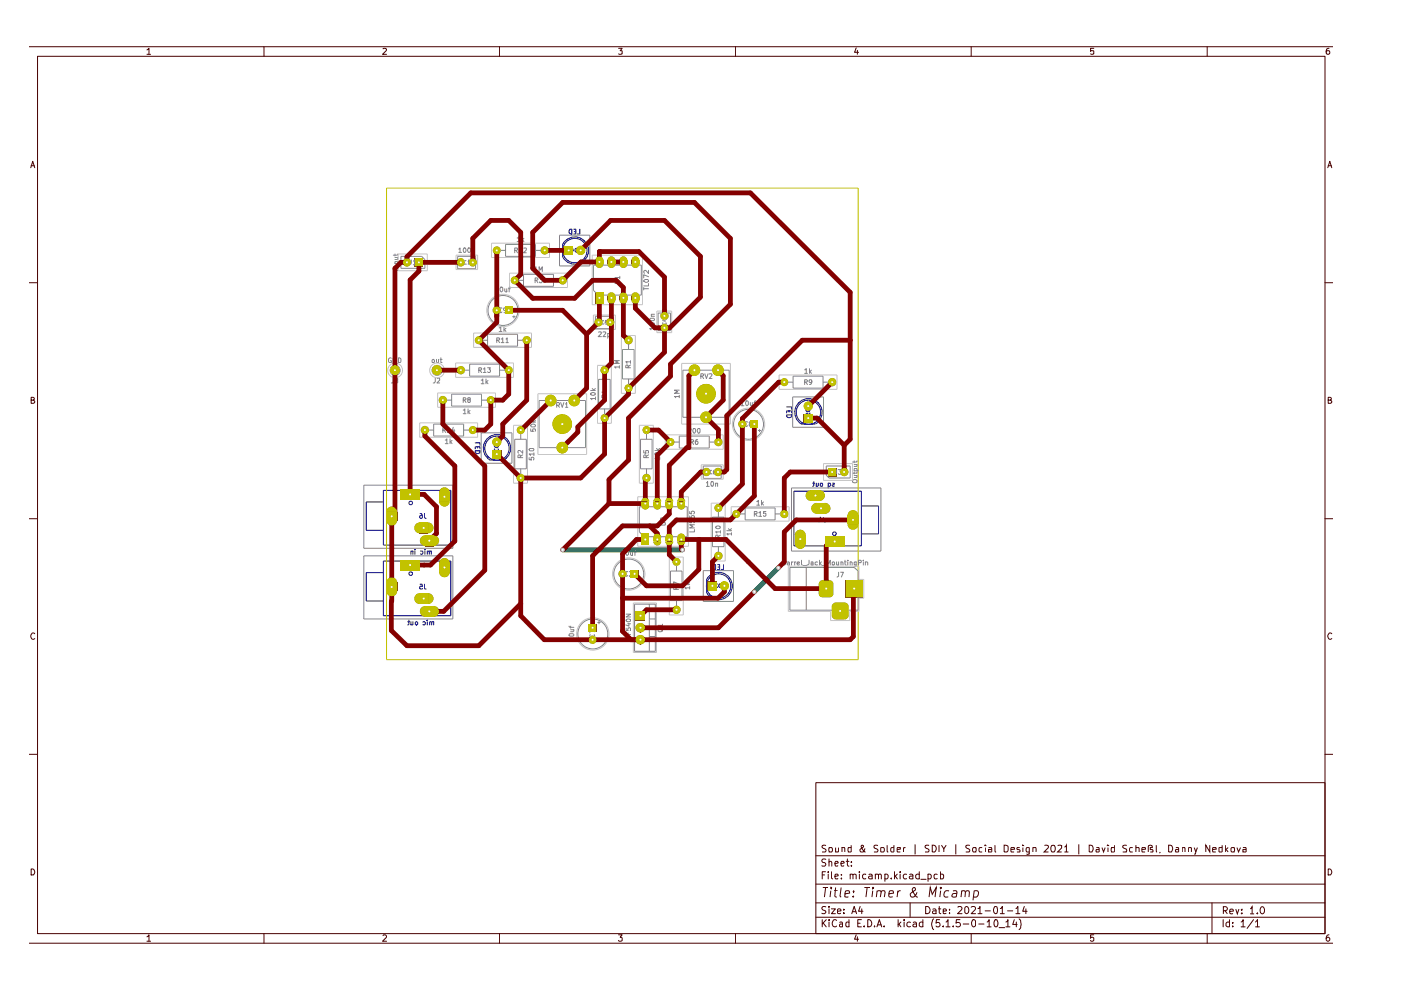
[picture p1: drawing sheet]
<svg xmlns="http://www.w3.org/2000/svg" width="297mm" height="210mm" viewBox="0 0 297 210" stroke-linecap="round" stroke-linejoin="round" font-family="sans-serif">
<g fill="none" stroke="#480000" stroke-width=".21">
<path d="M6.3 9.9h276.3M8 11.9h272.9v186.1h-272.9zM31.2 10.6l.4-.4v1.3M31.2 11.5h.7M56 9.9v2M81.2 10.3l.5-.1 .3 .4-.9 .9h.9M105.9 9.9v2M131.1 10.2h.8l-.4 .6h.4v.6h-.8M156 9.9v2M181.5 10.2l-.3 .9h.8M181.8 10.7v.8M205.9 9.9v2"/>
<path d="M231.9 10.2h-.7v.6h.7v.6h-.7M255.9 9.9v2M281.8 10.2l-.5 .1v.2v.9a.42 .42 0 0 0 .6-.1 .42 .42 0 0 0-.1-.5h-.5l-.1 .2M6.5 35.6l.4-1.4 .5 1.4M6.6 35.1h.7M281.5 35.6l.4-1.4 .5 1.4M281.6 35.1h.7M6.3 59.9h1.7M280.9 59.9h1.7M6.6 84.8h.6v-.5l-.6-.1v1.3h.5l.3-.4-.4-.3M281.6 84.8h.6v-.5l-.6-.1v1.3h.5l.3-.4-.4-.3M6.3 110h1.7"/>
<path d="M280.9 110h1.7M7.4 134.4a.57 .57 0 0 0-.8 0 .57 .57 0 0 0 0 .8l.3 .4 .5-.2M282.4 134.4a.57 .57 0 0 0-.8 0 .57 .57 0 0 0 0 .8l.3 .4 .5-.2M6.3 159.9h1.7M280.9 159.9h1.7M173 165.9h107.9v32.1h-107.9zM175.1 179.3h-.7l-.1 .3 .6 .4 .2 .4-.1 .2h-.7M175.8 179.7l.6 .1 .1 .6-.2 .2h-.5zM177.2 179.7v.9h.6M177.8 179.7v.9M178.5 179.8l.5-.1 .1 .9M178.5 179.7v.9"/>
<path d="M180.5 179.2v1.4h-.6v-.9h.6M183.3 179.9l-.3 .7h-.6l-.1-.5 .8-.6-.3-.3a.51 .51 0 0 0 0 .8l.5 .6h.2M186.1 179.3h-.7v.5l.6 .2 .1 .4-.1 .2h-.7M186.7 179.8h.7l.1 .6-.2 .2h-.6zM188.1 179.2v1.3l.2 .1M189.5 179.2v1.4h-.5l-.2-.2 .1-.6 .6-.1M191.6 179.7v.9M192 179.7h-.3l-.1 .3M194 179v2.1M197 179.3h-.8l-.1 .3 .6 .4 .3 .4-.2 .2h-.7M197.7 179.2a.78 .78 0 0 1 .8 .5 .78 .78 0 0 1-.3 .9h-.5zM199.1 179.2v1.4"/>
<path d="M199.6 179.2l.5 .8 .5-.8M200.1 180v.6M202.6 179v2.1M205.6 179.3h-.7l-.1 .3 .6 .4 .2 .4-.2 .2h-.6M206.3 179.8l.6-.1v.9h-.6zM208.2 179.7h-.5l-.1 .3 .1 .6h.5M208.9 179.2v.1M208.9 179.7v.9M209.6 179.7h.6l.1 .2v.7h-.7v-.5l.7-.1M210.9 179.2v1.3l.3 .1M212.9 179.2l.6 .1 .2 .2v.8l-.2 .3h-.6zM216.2 179.7h-.5l-.1 .2 .1 .2 .5 .1v.4h-.6"/>
<path d="M216.9 179.2v.1M216.9 179.7v.9M219 179.8l.6-.1 .1 .9M219 179.7v.9M221.4 179.3h.8l.1 .3-.9 1h.9M223 179.3l.3-.1a.88 .88 0 0 1 .2 1.4h-.4l-.2-.2-.1-.7zM224.2 179.3h.9v.5l-.9 .8h.9M225.7 179.6l.4-.4v1.4M228.7 179v2.1M230.9 179.2a.81 .81 0 0 1 .9 .5 .81 .81 0 0 1-.3 .9h-.6zM232.5 179.7h.5v.2v.7h-.5v-.5l.5-.1M233.6 179.7l.4 .9 .3-.9"/>
<path d="M234.9 179.2v.1M234.9 179.7v.9M236.3 179.2v1.4h-.6v-.9h.6M238.9 179.3h-.8l-.1 .3 .2 .2a.6 .6 0 0 1 .6 .8h-.8M240.2 179.7h-.6l-.1 .3 .1 .6h.6M240.8 179.8l.6-.1 .1 .9M240.8 179.2v1.4M245.2 179.2v1.3l.1 .1M247.8 179.2a.81 .81 0 0 1 .8 .5 .81 .81 0 0 1-.2 .9h-.6zM249.3 179.7h.5l.1 .2v.7h-.6v-.5l.6-.1M250.7 179.8l.5-.1v.9M250.7 179.7v.9"/>
<path d="M252 179.8l.5-.1 .1 .9M252 179.7v.9M253.2 179.7l.3 .9M253.9 179.7l-.5 1.4h-.2M256.5 179.2v1.4l-.8-1.4v1.4M259.1 179.2v1.4h-.6l-.1-.8 .7-.1M259.8 179.2v1.4M260.4 179.7l-.6 .5M261.1 179.8l.6-.1v.9h-.6zM262.3 179.7l.3 .9 .4-.9M263.5 179.7h.6l.1 .2v.7h-.7v-.5l.7-.1M6.3 200h276.3"/>
<path d="M6.6 184.2a.71 .71 0 0 1 .7 .5 .71 .71 0 0 1-.2 .8h-.5zM31.2 198.6l.4-.4v1.4M31.2 199.6h.7M56 198v2M81.2 198.4l.2-.2h.3l.3 .4-.9 1h.9M105.9 198v2M131.1 198.2h.8l-.4 .5 .4 .2v.5l-.2 .2h-.4l-.2-.2M156 198v2M173 194.5h107.9M173 191.4h107.9M173 187.5h107.9M173 181.4h107.9"/>
<path d="M174.3 195v1.5M174.3 185.5h.5M174.5 188.2h1.1M174.5 195.7l.7 .8M175 184.8h-.7v1.6M175 188.2l-.2 2M175.1 192.3l-.6-.1-.3 .3 .3 .5 .5 .1 .1 .4-.3 .2-.6-.1M175.1 182.2l-.6-.1-.3 .3 .3 .5h.3l.3 .3-.3 .4h-.6M175.2 195l-.9 .9M175.6 184.8v.2M175.6 185.3v1.1M175.8 195v.2"/>
<path d="M175.8 192.2v.2M175.8 182.8l.1-.2 .4 .1 .1 .9M175.8 182.1v1.5M175.8 192.7v1M175.8 195.5v1M176.1 188.8l-.1 1.4M176.2 188.2v.2M176.3 192.7h.8l-.8 1h.8M176.3 184.8v1.3l.2 .3M176.8 188.8h.8M177 185.8l.7-.1-.2-.4h-.3l-.2 .2v.6l.2 .3 .4-.1M177 183.1l.7-.1-.2-.4-.4 .1-.1 .7 .2 .2h.4"/>
<path d="M177.2 188.2l-.2 1.7 .4 .3M177.4 195.2l-.3-.2a.77 .77 0 0 0-.7 .7 .77 .77 0 0 0 .7 .8l.3-.2M177.5 193.2l.8-.1-.1-.3-.4-.1-.3 .3v.5l.3 .2 .4-.1M178.1 195.6h.5v.9M178.3 183.1l.7-.1-.2-.4-.4 .1-.1 .7 .2 .2h.4M178.4 188.2l-.3 1.7 .3 .3M178.4 186.2v.2M178.4 185.4v.1M178.6 195.9h-.5l-.1 .3 .1 .3 .5-.1M178.9 193.5v.2M178.9 192.8v.2M179.1 189.5l1-.1-.1-.5-.5-.1-.2 .1-.1 .3-.1 .9h.8"/>
<path d="M179.4 182.6h.6M179.7 182.1v1.3l.3 .2M180 195.6l-.4-.1-.3 .3 .1 .6h.6M180 195v1.5M180.3 185.5l.1-.2 .4 .2v.9M180.3 185.3v1.1M180.5 183.5v.1M180.5 182.7v.2M180.6 193.7l.5-1.5 .5 1.5M180.8 193.3h.6M180.8 185.5l.3-.2 .4 .2v.9M180.9 190v.2"/>
<path d="M181 188.9v.3M181.5 198.2l-.3 .9h.8M181.8 198.6v1M181.9 195.7h.5M182.2 184.8v.2M182.2 185.3v1.1M182.4 192.2l-.4 1h1M182.6 195h-.7v1.5h.7M182.7 192.7v1M183.2 196.3v.2M183.3 188.2h1.1M183.6 185.4l-.5-.1-.2 .3 .1 .6 .1 .2 .5-.1"/>
<path d="M183.9 188.2l-.3 2M184 195a.77 .77 0 0 1 .8 .7 .77 .77 0 0 1-.8 .8zM184.2 185.4l.5-.1 .2 .2v.9M184.9 185.7l-.8 .2 .3 .5 .5-.1M185 188.8l-.1 1.4M185.1 188.2l-.1 .2 .2-.1-.1-.1-.1 .2M185.4 196.3v.2M185.6 185.5l.2-.2 .5 .2v.9M185.6 185.3v1.1M185.9 196.5l.5-1.5 .5 1.5M186 189l.2-.2 .5 .1-.1 1.3M186 188.8l-.2 1.4"/>
<path d="M186.1 196.1h.7M186.3 185.5l.1-.2 .5 .2v.9M186.8 189.2a.43 .43 0 0 1 .4-.4 .43 .43 0 0 1 .5 .4l-.2 1M187.5 196.3v.2M187.6 185.4l.4-.1 .3 .3-.1 .6-.2 .2-.4-.1M187.6 185.3v1.6M188.4 189.5l1-.1v-.5h-.8l-.2 1 .3 .3 .6-.1M189 186.2v.2M189.7 184.8v1.6M189.8 185.8l.4 .6M190.2 180.1l.7-.1v-.3h-.6l-.1 .2 .1 .7h.6M190.2 185.3l-.5 .6"/>
<path d="M190.4 188.8l-.2 1.4M190.4 195v1.5M190.6 195.9l.4 .6M190.8 184.8v.2M190.8 185.3v1.1M191 188.8l-.5 .1-.2 .4M191 195.5l-.6 .6M191.7 195v.2M191.7 195.5v1M192.2 185.4l-.4-.1-.3 .3 .1 .6 .2 .2 .4-.1M192.9 185.4l.4-.1 .2 .2v.9M193 191.4v3.1"/>
<path d="M193 195.6h-.6l-.1 .7a.52 .52 0 0 0 .7 .1M193.5 185.7l-.7 .2 .2 .5 .5-.1M193.6 195.6h.6l.1 .9M194.3 195.9h-.5l-.3 .3 .3 .3 .5-.1M194.4 189.2v.2a.99 .99 0 0 1-1.1 .8 .52 .52 0 0 1-.3-.7l1.1-.9-.1-.3h-.4a.72 .72 0 0 0 .1 1l.6 .8 .3 .1M194.9 185.4a.52 .52 0 0 0-.8 .2l.2 .7h.6M194.9 184.8v1.6M195.2 186.4h1.1M195.7 195.6h-.6l-.2 .7a.52 .52 0 0 0 .8 .1M195.7 195v1.5M196.3 192.2a.78 .78 0 0 1 .9 .8 .78 .78 0 0 1-.9 .7zM196.8 185.4l.4-.1 .2 .3v.6l-.2 .2-.4-.1"/>
<path d="M196.8 185.3v1.6M197 190.2l.2-2 .5 1.4 .8-1.4-.3 2M197.8 192.8h.6l.1 .9M198 194.8a1.74 1.74 0 0 0 0 2.3M198.5 193.1h-.5l-.3 .3 .3 .3 .5-.1M198.7 185.4l-.4-.1-.3 .3 .1 .7h.6M199 192.7h.5M199.1 192.2v1.3l.4 .2M199.2 195h-.7v.7l.1-.1h.5l.2 .3v.4l-.2 .2h-.5l-.1-.2M199.4 185.4l.4-.1 .3 .3-.1 .7h-.6M199.4 184.8v1.6M199.4 188.8l-.1 1.4"/>
<path d="M199.5 188.2l-.2 .1 .1 .1 .2-.1-.1-.1-.1 .2M200 193.2l.7-.1-.1-.3h-.6v.8h.6M200 196.3v.2M200.6 195.5l.4-.5v1.5M200.6 196.5h.8M201.2 188.9h-.8a.88 .88 0 0 0-.1 1.2h.7M201.3 193.5v.2M201.3 192.8v.2M202.1 188.9h.7l-.1 1.3M202.1 196.3v.2M202.9 189.4h-.7a.47 .47 0 0 0-.3 .7h.8M203.1 192.4l.2-.2h.3l.4 .4-1 1.1h1"/>
<path d="M203.5 195h-.7l-.1 .7 .2-.1 .6 .1 .1 .6a.59 .59 0 0 1-.9 0M203.8 189l.4-.2 .4 .1v1.3M203.9 188.8l-.1 1.4M204.2 195.9h1.2M204.6 192.4l.3-.2a.82 .82 0 0 1 .5 .8 .82 .82 0 0 1-.5 .7l-.3-.2zM204.7 189.2l.3-.4 .4 .1v1.3M205.9 192.4l.6-.2 .3 .3v.4l-.9 .8h.9M205.9 198v2M206.3 195l.4 .1 .1 .2v1l-.3 .2a.88 .88 0 0 1-.2-1.5zM206.5 188.9l.6-.1 .3 .2a.89 .89 0 0 1-.4 1.2l-.6-.1M206.5 188.8l-.2 2.1M207.3 192.6l.4-.2 .1-.2v1.5"/>
<path d="M207.3 193.7h.9M207.5 195.9h1.1M208.9 193.1h1.1M209.3 195.5l.4-.5v1.5M209.3 196.5h.8M210.9 195.1l.2-.1a.89 .89 0 0 1 .3 1.4l-.2 .1a.78 .78 0 0 1-.5-.6 .78 .78 0 0 1 .2-.7zM211 192.2a.89 .89 0 0 1 .3 1.4l-.1 .1a.88 .88 0 0 1-.2-1.5zM211.8 196.7h1.2M212.1 192.6h.2l.2-.4v1.5M212.1 193.7h.8M213.3 195.5l.4-.5v1.5M213.3 196.5h.8"/>
<path d="M213.6 193.1h1.1M214.3 180.1l.8-.1-.1-.3h-.6l-.1 .2 .1 .7h.6M215.1 195l-.4 1h.9M215.4 192.6l.4-.4v1.5M215.4 193.7h.8M215.5 195.5v1M216.1 194.8a1.74 1.74 0 0 1 0 2.3M217.2 192.2l-.4 1h1M217.5 192.7v1M218.2 180.6h-.6v-.6l.1-.3h.5v1.4h-.6M225.7 180.6h.8M231.9 198.2h-.7v.7l.2-.2 .5 .2-.1 .6-.4 .1-.2-.2"/>
<path d="M242.1 180.1l.8-.1-.1-.3h-.6l-.1 .2 .1 .7h.6M243.5 180.6v-1.1a.45 .45 0 0 1 .5-.3 .45 .45 0 0 1 .3 .5h-.4v.4h.4l.2 .4-.1 .1h-.5M246 180.6l-.2 .3M255.9 198v2M257 191.4v6.6M257.1 180.1l.8-.1-.1-.3h-.6l-.1 .2 .1 .7h.6M259.3 195v1.5M259.4 193.1h.5l.2-.2 .1-.3-.1-.3-.7-.1v1.6M259.7 193.1l.5 .7M260 180.1l.4 .5M260.7 195.6h-.6l-.2 .7a.52 .52 0 0 0 .8 .1M260.7 195v1.5"/>
<path d="M260.7 193.3l.8-.1-.1-.4-.4-.1-.3 .3 .1 .7h.6M261.4 196.3v.2M261.4 195.6v.1M262 192.7l.3 1.1 .4-1.1M263.1 195.5l.5-.5v1.5M263.1 196.5h.9M263.3 193.6v.2M263.3 192.8v.2M265 192.7h.2l.3-.5v1.6M265 193.8h.9M265.8 195l-1.4 1.8M266.2 195.5l.4-.5v1.5"/>
<path d="M266.2 196.5h.8M266.6 193.6v.2M267.3 192.4l.3-.2a.82 .82 0 0 1 .5 .8 .82 .82 0 0 1-.5 .8 .93 .93 0 0 1-.3-1.4zM281.6 184.2a.71 .71 0 0 1 .7 .5 .71 .71 0 0 1-.2 .8h-.5zM281.8 198.2l-.5 .2a.92 .92 0 0 0 .1 1.2h.3l.2-.3v-.3l-.2-.3h-.3l-.2 .3"/>
</g>
<g fill="none" stroke="#000084" stroke-width=".21">
<path d="M119.3 51.6v3M119.4 51.7a2.9 2.9 0 0 1 4.3-.8 2.9 2.9 0 0 1 0 4.4 2.9 2.9 0 0 1-4.3-.7M120.8 48.6h.4v1l-.6-.2v-.5zM121.2 52.9v.5M121.4 52.7l.2 .5h-.5M121.7 48.6h.4v1h-.4M121.8 49.1h.3M121.9 52.8l.4-.1v.7l-.4-.1zM122.9 48.6v1h-.5M100.8 93.9h1v.5M100.8 95.2v-.5h1v.5M100.8 95.6h1v.4a.58 .58 0 0 1-.7 .2 .58 .58 0 0 1-.3-.6z"/>
<path d="M101.3 94.7v.3M103.8 97.5h3M103.9 97.5a2.9 2.9 0 0 1-.7-4.3 2.9 2.9 0 0 1 4.4 0 2.9 2.9 0 0 1-.8 4.3M104.8 94.4h.9a.43 .43 0 0 1-.5 .5 .43 .43 0 0 1-.4-.5zM104.8 95.2v.5l.4-.3v.2l.3 .1 .2-.2-.1-.3M166.8 86.3h1v.5M166.8 87.5v-.4h1v.4M166.8 88h1v.4a.58 .58 0 0 1-.6 .1 .58 .58 0 0 1-.4-.5zM167.3 87.1v.3M169.8 89.9h3M169.9 89.9a2.9 2.9 0 0 1-.7-4.4 2.9 2.9 0 0 1 4.4 0 2.9 2.9 0 0 1-.7 4.4M170.9 86.8h.8a.43 .43 0 0 1-.4 .5 .43 .43 0 0 1-.4-.5z"/>
<path d="M171.1 87.5l-.2 .3h.8M171.7 87.5v.6M81.3 104h14.3v11.6h-14.3zM81.3 119h14.3v11.6h-14.3zM81.3 106.4h-3.7v6h3.7M87.5 116.9l-.4-.1v.7M87.5 116.8v.7M88 116.5v.1M88 116.8v.7M89.1 108.9l.3 .1 .2 .7-.3 .2-.3-.2 .1-.4h.4l.1 .2M89.2 116.8h.4l.1 .2-.2 .5-.3-.1M90 108.9v.8l.3 .2"/>
<path d="M90.1 116.5v.1M90.1 116.8v.7M91 117l-.1-.2h-.3v.7M91.4 116.9l-.4-.1v.7M91.4 116.8v.7M151.3 119.7h.4v1l-.6-.2v-.5zM152.1 119.7h.5v1h-.5M153.4 119.7v1h-.5M168.3 104.1h14.3v11.6h-14.3zM172.3 102.4h.4M172.6 102.1v.9l-.3 .1M173.1 102.4v.7"/>
<path d="M173.5 102.4v.6l-.2 .1-.2-.1M173.7 110.1v.6M173.9 109.6l.3 .7h-.6M173.9 102.5l.4-.1 .1 .5-.2 .2-.3-.1zM174.6 109.7v.7l.2 .3h.2M175.6 103h.4v-.6h-.4v1.1M176.5 102.4h.4v.3l-.5 .3 .2 .1 .3-.1M182.6 107.3h3.7v5.9h-3.7M81.3 121.4h-3.7v6h3.7M86.4 131.8h.4M86.7 131.5v.8l-.3 .2M87.1 131.8v.7"/>
<path d="M87.5 131.8v.6h-.4M88.1 131.9h.4l.1 .4-.3 .2-.2-.1zM89.1 123.9h.4l.1 .5-.5-.1v.6l.5-.1M89.7 131.9l.3-.1 .2 .2v.3l-.2 .2-.3-.1M90 123.9v.8l.1 .2h.2M90.6 131.5v.1M90.6 131.8v.7M91.5 132l-.1-.2-.3 .1v.6M91.9 131.9h-.4v.6M91.9 131.8v.7M149.8 122.8v2.9M149.9 122.8a2.9 2.9 0 0 1 4.3-.8 2.9 2.9 0 0 1 0 4.5 2.9 2.9 0 0 1-4.3-.8"/>
<path d="M152.1 123.9l-.4-.1-.1 .3 .5 .4h-.5M152.2 120.2h.4M152.4 124l.4-.2v.7l-.4-.1z"/>
<circle cx="121.9" cy="53.1" r="2.58"/>
<circle cx="105.4" cy="95" r="2.58"/>
<circle cx="171.4" cy="87.4" r="2.58"/>
<circle cx="87.1" cy="106.6" r=".38"/>
<circle cx="176.9" cy="113.2" r=".38"/>
<circle cx="87.1" cy="121.6" r=".38"/>
<circle cx="152.4" cy="124.2" r="2.58"/>
</g>
<path d="M118.6 49.9h6.5v6.5h-6.5zM102 91.8h6.5v6.4h-6.5zM168.1 84.2h6.5v6.4h-6.5zM77.1 117.9h18.9v13.3h-18.9zM77.1 102.9h18.9v13.3h-18.9zM167.8 103.5h19v13.3h-19zM149.1 121h6.4v6.5h-6.4z" fill="none" stroke="#848484" stroke-width=".21"/>
<g fill="#848400">
<path d="M104.5 53.1h1.7a.85 .85 0 0 1-.9 .8 .85 .85 0 0 1-.8-.8z"/>
<path d="M104.7 52.5a.85 .85 0 0 1 1-.2 .85 .85 0 0 1 .5 .8h-1.7z"/>
<path d="M108.3 59.4h1.7a.85 .85 0 0 1-.9 .9 .85 .85 0 0 1-.8-.9z"/>
<path d="M108.5 58.8a.85 .85 0 0 1 1-.2 .85 .85 0 0 1 .5 .8h-1.7z"/>
<path d="M87.9 54.8h1.8v1.8h-1.8z"/>
<path d="M86.3 54.7a.9 .9 0 0 1 .9 .9 .9 .9 0 0 1-.9 .9z"/>
<path d="M85.6 55l.7-.3v1.8a.9 .9 0 0 1-.9-.5 .9 .9 0 0 1 .2-1z"/>
<path d="M100.7 72.1h1.7a.85 .85 0 0 1-.9 .9 .85 .85 0 0 1-.8-.9z"/>
<path d="M100.9 71.5a.85 .85 0 0 1 .9-.2 .85 .85 0 0 1 .6 .8h-1.7z"/>
<path d="M107.3 77.9a.85 .85 0 0 1 .9-.2 .85 .85 0 0 1 .5 .8h-1.7z"/>
<path d="M107 78.5h1.7a.85 .85 0 0 1-.8 .8 .85 .85 0 0 1-.9-.8z"/>
<path d="M107 64.9h1.7v1.7h-1.7z"/>
<path d="M131.3 63.6h1.7a.85 .85 0 0 1-.8 .8 .85 .85 0 0 1-.9-.8z"/>
<path d="M131.6 62.2a.85 .85 0 0 1 .9-.2 .85 .85 0 0 1 .5 .8h-1.7z"/>
<path d="M131.3 62.8h1.7v.8h-1.7z"/>
<path d="M126.2 61.9h1.7v2.5h-1.7z"/>
<path d="M128.8 63.6h1.7a.85 .85 0 0 1-.9 .8 .85 .85 0 0 1-.8-.8z"/>
<path d="M129 62.2a.85 .85 0 0 1 1-.2 .85 .85 0 0 1 .5 .8h-1.7z"/>
<path d="M128.8 62.8h1.7v.8h-1.7z"/>
<path d="M133.9 63.6h1.7a.85 .85 0 0 1-.9 .8 .85 .85 0 0 1-.8-.8z"/>
<path d="M134.1 62.2a.85 .85 0 0 1 .9-.2 .85 .85 0 0 1 .6 .8h-1.7z"/>
<path d="M133.9 62.8h1.7v.8h-1.7z"/>
<path d="M128.8 56h1.7a.85 .85 0 0 1-.9 .8 .85 .85 0 0 1-.8-.8z"/>
<path d="M129 54.6a.85 .85 0 0 1 1-.2 .85 .85 0 0 1 .5 .8h-1.7z"/>
<path d="M128.8 55.2h1.7v.8h-1.7z"/>
<path d="M119.5 52.2h2v1.8h-2z"/>
<path d="M133.9 56h1.7a.85 .85 0 0 1-.9 .8 .85 .85 0 0 1-.8-.8z"/>
<path d="M134.1 54.6a.85 .85 0 0 1 .9-.2 .85 .85 0 0 1 .6 .8h-1.7z"/>
<path d="M133.9 55.2h1.7v.8h-1.7z"/>
<path d="M131.3 56h1.7a.85 .85 0 0 1-.8 .8 .85 .85 0 0 1-.9-.8z"/>
<path d="M131.6 54.6a.85 .85 0 0 1 .9-.2 .85 .85 0 0 1 .5 .8h-1.7z"/>
<path d="M131.3 55.2h1.7v.8h-1.7z"/>
<path d="M126.2 56h1.7a.85 .85 0 0 1-.8 .8 .85 .85 0 0 1-.9-.8z"/>
<path d="M126.5 54.6a.85 .85 0 0 1 .9-.2 .85 .85 0 0 1 .5 .8h-1.7z"/>
<path d="M126.2 55.2h1.7v.8h-1.7z"/>
<path d="M128.2 87.8a.85 .85 0 0 1 .8 .8 .85 .85 0 0 1-.8 .9z"/>
<path d="M127.6 88l.6-.2v1.7a.85 .85 0 0 1-.8-.5 .85 .85 0 0 1 .2-1z"/>
<path d="M133.3 81.4a.85 .85 0 0 1 .8 .9 .85 .85 0 0 1-.8 .8z"/>
<path d="M132.7 81.7l.6-.3v1.7a.85 .85 0 0 1-.8-.5 .85 .85 0 0 1 .2-.9z"/>
<path d="M165.4 81h1.7a.85 .85 0 0 1-.8 .9 .85 .85 0 0 1-.9-.9z"/>
<path d="M165.7 80.4a.85 .85 0 0 1 .9-.2 .85 .85 0 0 1 .5 .8h-1.7z"/>
<path d="M170.3 87.7h2v1.9h-2z"/>
<path d="M159.1 89.1h1.7v1.7h-1.7z"/>
<path d="M151.7 107.1l.6-.3v1.7a.85 .85 0 0 1-.8-.5 .85 .85 0 0 1 .2-.9z"/>
<path d="M152.3 106.8a.85 .85 0 0 1 .9 .9 .85 .85 0 0 1-.9 .8z"/>
<path d="M155.3 109h1.7a.85 .85 0 0 1-.9 .8 .85 .85 0 0 1-.8-.8z"/>
<path d="M155.5 108.4a.85 .85 0 0 1 1-.2 .85 .85 0 0 1 .5 .8h-1.7z"/>
<path d="M141.3 93.7h1.7a.85 .85 0 0 1-.8 .9 .85 .85 0 0 1-.9-.9z"/>
<path d="M141.6 93.1a.85 .85 0 0 1 .9-.2 .85 .85 0 0 1 .5 .8h-1.7z"/>
<path d="M136 107.2h1.7a.85 .85 0 0 1-.9 .8 .85 .85 0 0 1-.8-.8z"/>
<path d="M136.2 105.7a.85 .85 0 0 1 .9-.1 .85 .85 0 0 1 .6 .7h-1.7z"/>
<path d="M136 106.3h1.7v.9h-1.7z"/>
<path d="M143.6 107.2h1.7a.85 .85 0 0 1-.9 .8 .85 .85 0 0 1-.8-.8z"/>
<path d="M143.8 105.7a.85 .85 0 0 1 1-.1 .85 .85 0 0 1 .5 .7h-1.7z"/>
<path d="M143.6 106.3h1.7v.9h-1.7z"/>
<path d="M136.5 90.6l.6-.3v1.7a.85 .85 0 0 1-.8-.5 .85 .85 0 0 1 .2-.9z"/>
<path d="M137.1 90.3a.85 .85 0 0 1 .8 .9 .85 .85 0 0 1-.8 .8z"/>
<path d="M141.1 107.2h1.7a.85 .85 0 0 1-.9 .8 .85 .85 0 0 1-.8-.8z"/>
<path d="M141.3 105.7a.85 .85 0 0 1 .9-.1 .85 .85 0 0 1 .6 .7h-1.7z"/>
<path d="M141.1 106.3h1.6v.9h-1.6z"/>
<path d="M138.5 107.2h1.7a.85 .85 0 0 1-.8 .8 .85 .85 0 0 1-.9-.8z"/>
<path d="M138.8 105.7a.85 .85 0 0 1 .9-.1 .85 .85 0 0 1 .5 .7h-1.7z"/>
<path d="M138.5 106.3h1.7v.9h-1.7z"/>
<path d="M178.3 99.4l.7-.2v1.8a.9 .9 0 0 1-.8-.6 .9 .9 0 0 1 .1-1z"/>
<path d="M179 99.2a.9 .9 0 0 1 .9 .9 .9 .9 0 0 1-.9 .9z"/>
<path d="M172.8 104.4l.6-.4 .3-.1v1.2v-1.2a1.15 1.15 0 0 1 1.2 1.4 1.15 1.15 0 0 1-1.6 .8 1.15 1.15 0 0 1-.5-1.7z"/>
<path d="M171 104.4l.6-.4 .4-.1v2.3a1.15 1.15 0 0 1-1.1-.6 1.15 1.15 0 0 1 .1-1.2z"/>
<path d="M172 103.9h1.7v2.3h-1.7z"/>
<path d="M174.2 106.9l.7-.3v1.2v-1.2a1.15 1.15 0 0 1 1.1 1.5 1.15 1.15 0 0 1-1.8 .6 1.15 1.15 0 0 1 0-1.8z"/>
<path d="M172.2 107.1l.6-.4 .3-.1v2.3a1.15 1.15 0 0 1-1-.6 1.15 1.15 0 0 1 .1-1.2z"/>
<path d="M173.1 106.6h1.8v2.3h-1.8z"/>
<path d="M175.5 99.2h1.8v1.8h-1.8z"/>
<path d="M179.7 111.2h2.3a1.15 1.15 0 0 1-1.2 1.1 1.15 1.15 0 0 1-1.1-1.1z"/>
<path d="M179.9 108.6a1.15 1.15 0 0 1 1.3-.4 1.15 1.15 0 0 1 .8 1.1h-2.3z"/>
<path d="M179.7 109.3h2.3v1.9h-2.3z"/>
<path d="M168.5 115.2h2.3a1.15 1.15 0 0 1-1.1 1.2 1.15 1.15 0 0 1-1.2-1.2z"/>
<path d="M169 112.5a1.15 1.15 0 0 1 1.2-.1 1.15 1.15 0 0 1 .6 1.1h-2.3l.1-.4z"/>
<path d="M168.5 113.5h2.3v1.7h-2.3z"/>
<path d="M179.3 123h3.7v3.7h-3.7z"/>
<path d="M173.7 123.4l.5-.4h1.9l.3 .2 .3 .4v2.5l-.3 .4-.3 .2h-1.9l-.5-.5z"/>
<path d="M176.8 127.8h2.5l.5 .4 .1 2.5-.4 .5-2.5 .1-.6-.4v-2.5z"/>
<path d="M174.9 113.7h4.1v2.3h-4.1z"/>
<path d="M143.6 114.8h1.7a.85 .85 0 0 1-.9 .9 .85 .85 0 0 1-.8-.9z"/>
<path d="M143.8 113.4a.85 .85 0 0 1 1-.2 .85 .85 0 0 1 .5 .8h-1.7z"/>
<path d="M143.6 114h1.7v.8h-1.7z"/>
<path d="M141.1 114.8h1.7a.85 .85 0 0 1-.9 .9 .85 .85 0 0 1-.8-.9z"/>
<path d="M141.3 113.4a.85 .85 0 0 1 .9-.2 .85 .85 0 0 1 .6 .8h-1.7z"/>
<path d="M141.1 114h1.6v.8h-1.6z"/>
<path d="M138.5 114.8h1.7a.85 .85 0 0 1-.8 .9 .85 .85 0 0 1-.9-.9z"/>
<path d="M138.8 113.4a.85 .85 0 0 1 .9-.2 .85 .85 0 0 1 .5 .8h-1.7z"/>
<path d="M138.5 114h1.7v.8h-1.7z"/>
<path d="M136 113.1h1.7v2.6h-1.7z"/>
<path d="M133.7 120.8h1.7v1.7h-1.7z"/>
<path d="M135.8 134.6a1 1 0 0 1 1 1 1 1 0 0 1-1 1z"/>
<path d="M135 134.9l.7-.3v2a1 1 0 0 1-.9-.6 1 1 0 0 1 .2-1.1z"/>
<circle cx="97.7" cy="55.6" r=".89"/>
<circle cx="100.2" cy="55.6" r=".89"/>
<circle cx="92.6" cy="78.5" r="1.06"/>
<circle cx="97.7" cy="78.5" r=".89"/>
<circle cx="105.3" cy="65.8" r=".89"/>
<circle cx="83.7" cy="78.5" r="1.06"/>
<circle cx="111.7" cy="72.1" r=".89"/>
<circle cx="140.9" cy="69.5" r=".89"/>
<circle cx="140.9" cy="67" r=".89"/>
<circle cx="119.3" cy="59.4" r=".89"/>
<circle cx="115.5" cy="53.1" r=".89"/>
<circle cx="123.1" cy="53.1" r=".97"/>
<circle cx="128.2" cy="78.5" r=".89"/>
<circle cx="126.9" cy="68.3" r=".89"/>
<circle cx="129.4" cy="68.3" r=".89"/>
<circle cx="133.3" cy="72.1" r=".89"/>
<circle cx="157.4" cy="89.9" r=".89"/>
<circle cx="171.4" cy="86.1" r=".97"/>
<circle cx="176.4" cy="81" r=".89"/>
<circle cx="149.7" cy="88.5" r="1.23"/>
<circle cx="147.2" cy="78.5" r="1.23"/>
<circle cx="152.2" cy="78.5" r="1.23"/>
<circle cx="149.7" cy="83.5" r="2.07"/>
<circle cx="152.2" cy="100.1" r=".89"/>
<circle cx="152.3" cy="93.7" r=".89"/>
<circle cx="149.8" cy="100.1" r=".89"/>
<circle cx="137.1" cy="101.3" r=".89"/>
<circle cx="166.3" cy="109" r=".89"/>
<circle cx="132" cy="121.7" r=".89"/>
<circle cx="125.6" cy="135.6" r=".89"/>
</g>
<path d="M135.8 134.6v2.1" fill="none" stroke="#848400" stroke-width=".21"/>
<g fill="#848400">
<path d="M135.8 132.1a1 1 0 0 1 1 1 1 1 0 0 1-1 1z"/>
<path d="M135 132.4l.7-.3v2a1 1 0 0 1-.9-.6 1 1 0 0 1 .2-1.1z"/>
</g>
<path d="M135.8 132.1v2" fill="none" stroke="#848400" stroke-width=".21"/>
<g fill="#848400">
<path d="M134.7 129.5h2.1v2.1h-2.1z"/>
<path d="M124.8 132.2h1.7v1.7h-1.7z"/>
<path d="M150 123.3h2v1.8h-2z"/>
<path d="M142.8 118.5l.6-.2v1.7a.85 .85 0 0 1-.8-.5 .85 .85 0 0 1 .2-1z"/>
<path d="M143.4 118.3a.85 .85 0 0 1 .9 .8 .85 .85 0 0 1-.9 .9z"/>
<path d="M109.8 90.6l.6-.3v1.7a.85 .85 0 0 1-.8-.5 .85 .85 0 0 1 .2-.9z"/>
<path d="M110.4 90.3a.85 .85 0 0 1 .9 .9 .85 .85 0 0 1-.9 .8z"/>
<path d="M93.6 118.5a1.15 1.15 0 0 1 1.2-.1 1.15 1.15 0 0 1 .6 1.1h-2.3v-.4z"/>
<path d="M93.1 121.2h2.3a1.15 1.15 0 0 1-1.2 1.2 1.15 1.15 0 0 1-1.1-1.2z"/>
<path d="M93.1 119.5h2.3v1.7h-2.3z"/>
<path d="M82.1 122.8a1.15 1.15 0 0 1 1.3-.4 1.15 1.15 0 0 1 .8 1.1h-2.3z"/>
<path d="M81.9 125.3h2.3a1.15 1.15 0 0 1-1.1 1.2 1.15 1.15 0 0 1-1.2-1.2z"/>
<path d="M81.9 123.5h2.3v1.8h-2.3z"/>
<path d="M89.2 128.9l.6-.4h.4v2.3a1.15 1.15 0 0 1-1.1-.7 1.15 1.15 0 0 1 .1-1.2z"/>
<path d="M91.9 128.5a1.15 1.15 0 0 1 1.2 1.1 1.15 1.15 0 0 1-1.2 1.2z"/>
<path d="M90.2 128.5h1.7v2.3h-1.7z"/>
<path d="M88.1 126.2l.5-.4h.4v2.3a1.15 1.15 0 0 1-1-.7 1.15 1.15 0 0 1 .1-1.2z"/>
<path d="M90.8 125.8a1.15 1.15 0 0 1 1.1 1.1 1.15 1.15 0 0 1-1.1 1.2z"/>
<path d="M89 125.8h1.8v2.3h-1.8z"/>
<path d="M84.9 118.7h4.1v2.3h-4.1z"/>
<path d="M104.3 95.3h2v1.9h-2z"/>
<path d="M103.5 84.2a.85 .85 0 0 1 .9-.2 .85 .85 0 0 1 .5 .8h-1.7z"/>
<path d="M103.2 84.8h1.7a.85 .85 0 0 1-.8 .9 .85 .85 0 0 1-.9-.9z"/>
<path d="M99.6 90.6a.85 .85 0 0 1 1-.2 .85 .85 0 0 1 .5 .8h-1.7z"/>
<path d="M99.4 91.2h1.7a.85 .85 0 0 1-.9 .8 .85 .85 0 0 1-.8-.8z"/>
<path d="M82.1 107.9a1.15 1.15 0 0 1 1.3-.5 1.15 1.15 0 0 1 .8 1.1h-2.3z"/>
<path d="M81.9 110.3h2.3a1.15 1.15 0 0 1-1.1 1.2 1.15 1.15 0 0 1-1.2-1.2z"/>
<path d="M81.9 108.5h2.3v1.8h-2.3z"/>
<path d="M93.6 103.5a1.15 1.15 0 0 1 1.2 0 1.15 1.15 0 0 1 .6 1h-2.3v-.4z"/>
<path d="M93.1 106.3h2.3a1.15 1.15 0 0 1-1.2 1.1 1.15 1.15 0 0 1-1.1-1.1z"/>
<path d="M93.1 104.5h2.3v1.8h-2.3z"/>
<path d="M88.1 111.2l.5-.4h.4v2.3a1.15 1.15 0 0 1-1-.6 1.15 1.15 0 0 1 .1-1.3z"/>
<path d="M90.8 110.8a1.15 1.15 0 0 1 1.1 1.1 1.15 1.15 0 0 1-1.1 1.2z"/>
<path d="M89 110.8h1.8v2.3h-1.8z"/>
<path d="M89.2 114l.6-.5h.4v2.3a1.15 1.15 0 0 1-1.1-.6 1.15 1.15 0 0 1 .1-1.2z"/>
<path d="M91.9 113.5a1.15 1.15 0 0 1 1.2 1.1 1.15 1.15 0 0 1-1.2 1.2z"/>
<path d="M90.2 113.5h1.7v2.3h-1.7z"/>
<path d="M84.9 103.7h4.1v2.3h-4.1z"/>
<circle cx="143.4" cy="129.3" r=".89"/>
<circle cx="152.3" cy="117.9" r=".89"/>
<circle cx="153.6" cy="124.2" r=".97"/>
<circle cx="119.2" cy="89.9" r="2.07"/>
<circle cx="119.2" cy="94.9" r="1.23"/>
<circle cx="116.8" cy="84.9" r="1.23"/>
<circle cx="121.8" cy="84.9" r="1.23"/>
<circle cx="110.4" cy="101.3" r=".89"/>
<circle cx="105.3" cy="93.7" r=".97"/>
<circle cx="90.1" cy="91.2" r=".89"/>
<circle cx="93.9" cy="84.8" r=".89"/>
</g>
<path d="M119.3 116.6h25.4M165 120.4l-5.1 5.1" fill="none" stroke="#008400" stroke-width="1"/>
<path d="M82 39.9h99.9v100h-99.9z" fill="none" stroke="#c2c200" stroke-width=".21"/>
<g fill="none" stroke="#848484" stroke-width=".21">
<path d="M83.4 57.3h.9M83.7 56.8h.6M83.7 54.6h.6M83.7 53.8v.5M84.2 54.6v.4h-.5M84.3 56.4h-.6l.1 .4M84.3 55.9l-.1-.4h-.5v.4h1M84.3 53.8l-.1 .3h-.8M85 54.4h4.4l.7 .6v1.9h-5.1zM87.2 55.1v.7l-.4 .3M87.6 55.4l.3-.3v1M87.6 56.1h.5"/>
<path d="M97 54.4h3.8v2.6h-3.8zM97.3 52.8l.2-.2v.9M97.3 53.5h.6M98.3 52.7l.1-.1a.47 .47 0 0 1 .4 .4 .47 .47 0 0 1-.4 .5l-.2-.3zM98.8 55.3l-.1-.1-.3 .2 .1 .6 .3-.1M99.2 55.5l.2-.3v.8M99.2 56h.4M99.2 52.7l.4-.1 .1 .1v.6l-.1 .2-.4-.1zM100.2 53l.4-.1v.6M100.2 52.9v.6M105.3 53.1h1.9M107.2 51.8h6.3v2.6h-6.3z"/>
<path d="M109.1 53.1h.5l.1-.2-.1-.3h-.5v1M109.1 59.4h1.9M109.4 53.1l.3 .5M109.6 50.5l.4-.3v1M109.6 51.2h.6M110.1 52.8l.3-.2v1M110.1 53.6h.6M110.7 50.2v1M110.7 50.8l.4 .4M111 58.2h6.3v2.5h-6.3zM111.1 52.7l.4-.1 .1 .4-.6 .6h.6M111.1 50.5l-.4 .4"/>
<path d="M113.3 56.8l.3-.2v1M113.3 57.6h.6M113.5 59.4h.5v-.3l-.1-.2h-.4v1M113.5 53.1h2M113.7 59.4l.3 .5M114.3 57.6v-1l.3 .6 .4-.6v1M114.4 58.9h.6l-.4 .4 .4 .1-.1 .5h-.4l-.1-.1M117.3 59.4h2M125.8 56.2h10.2v6.4h-9.2l-1-1zM130.4 59.5h.8l.2 .3-.1 .3h-.9M131.4 58.8h-1l.2 .3M131.4 58.6v.5"/>
<path d="M136.7 59.3h.6l.2 .1a.53 .53 0 0 1-.5 .5 .53 .53 0 0 1-.5-.4zM137.5 58.7l-1-.4v.6M137.5 57.3v.7l-.7-.7-.3 .3 .2 .3M83 75.9h-.3l-.3 .2v.5l.1 .3h.5v-.4h-.2M84 75.9v1l-.6-1v1M84.5 75.9l.5 .2v.5l-.2 .3h-.3zM91.6 76.4l.2-.2 .2 .1v.6l-.4-.1zM92.5 76.2v.6h.5M93 76.2v.7M93.3 76.2h.4M93.5 75.9v1h.2M97.7 78.5h1.9"/>
<path d="M99.6 77.2h6.3v2.6h-6.3zM101.5 78.5h.4l.2-.2-.1-.3h-.5v1M101.5 72.1h1.9M101.8 78.5l.3 .5M102.4 78.2l.4-.2v1M102.4 79h.6M103.4 78h.6l-.3 .3 .3 .1v.4l-.2 .2-.4-.2M103.4 70.9h6.3v2.5h-6.3zM105.1 61.1l.2-.2v1M105.1 61.9h.6M105.3 72.1h.4l.2-.1-.1-.4h-.5v1M105.6 72.1l.3 .5"/>
<path d="M105.8 69.5l.4-.2v1M105.8 70.3h.6M105.9 78.5h2M106.1 61l.3-.1 .2 .1v.6l-.3 .3-.3-.4zM106.3 71.9l.3-.3v1M106.3 72.6h.5M106.4 65.4l-.4-.1-.2 .2v.5l.3 .3 .3-.2M106.8 69.3v1M106.9 69.8l.4 .5M107 61.2v.5l.2 .2 .2-.2M107.3 71.9l.2-.3v1M107.3 72.6h.5"/>
<path d="M107.3 69.6l-.5 .3M107.4 65.7l-.2 .2-.4-.1v-.5l.6 .1v.6l-.3 .3h-.3M107.4 61.2v.7M107.8 61.2h.4M108.2 60.9h-.3v1M108.6 67.1h.7M109 66.9v.6M109.7 72.1h2M126.2 67.1h3.8v2.6h-3.8zM126.9 70.4h.5l.1 .2-.7 .8h.7M127.8 70.4h.6v.1l-.6 .9h.6M128.1 68a.38 .38 0 0 0-.5 .2 .38 .38 0 0 0 .1 .5l.4-.1"/>
<path d="M128.2 78.5v1.9M128.7 67.9h-.3l-.1 .5 .4-.1v.4l-.4-.1M128.9 71.3h.4v-.6h-.4v1M131.3 77.8h-1l.3 .3M131.3 76.5h-1l.8 .3-.8 .2h1M131.3 77.6v.5M132 74.1h2.5v6.2h-2.5zM133.2 78v-.5l-.4-.1-.1 .2v.4h1M133.3 72.1v2M133.7 76.7h-1l.2 .3M133.7 77.4l-.5 .3M133.7 76.5v.5"/>
<path d="M136.5 61.2h1M136.5 61v.5M137.5 60.1v.5h-1M137.8 68.5a.58 .58 0 0 1 1 .2 .56 .56 0 0 1-.6 .3 .56 .56 0 0 1-.4-.3zM137.8 67.6l.8-.1 .2 .3-.2 .2h-.7l-.1-.2zM138.1 67.1h.7M138.8 69.7h-1l.2 .2M138.8 66.6h-.7l.1 .5M138.8 69.3v.6M139.5 66.4h2.7v3.7h-2.7zM140.6 68.4l-.1 .3 .2 .2h.4l.2-.3-.1-.2M140.8 67.8h.5"/>
<path d="M141 67.7v.4l-.6-.2M144.8 78.5h9.8v10h-9.8zM148.6 79.8l.5-.1 .1-.3-.2-.2h-.4v1.1M148.8 79.8l.4 .5M149.4 79.2l.4 1.1 .3-1.1M150.4 79.3l.5-.1 .1 .2-.6 .9h.6M168.1 79.8h6.4v2.5h-6.4zM170.6 78.4l.3-.3v1.1M170.6 79.2h.6M171.6 78.1v1.1M171.7 78.7l.3 .5M172 78.5l-.4 .3"/>
<path d="M83.4 80.2v.7l-.2 .3h-.2M84 80.6l-.2-.1v-.2h.5l-.1 .3-.4 .1 .1 .5 .4-.1v-.4l-.1-.1M90.1 91.2h1.8M91.9 89.9h6.4v2.6h-6.4zM92.3 80.2v.7l-.2 .3h-.2M92.7 80.3h.5v.3l-.6 .6h.6M93.9 91.2h.4l.2-.2-.1-.3h-.5v1M93.9 84.8h1.9M94.1 91.2l.4 .5M94.4 93.3l.3-.3v1.1M94.4 94.1h.6M94.8 90.9l.4-.2v1"/>
<path d="M94.8 91.7h.6M95.4 93v1.1M95.5 93.6l.3 .5M95.8 83.6h6.3v2.5h-6.3zM95.8 93.4l-.4 .3M96.1 90.6l-.3 .8h.6M96.3 91v.7M98.2 84.8h.5l.1-.3-.2-.2h-.4v1M98.2 87l.4-.3v1M98.2 87.7h.6M98.3 91.2h1.9M98.5 84.8l.3 .5"/>
<path d="M99.2 86.7v1M99.3 84.8l-.2-.2 .1-.3h.5v.3l-.6 .3 .2 .4h.3l.1-.2-.1-.3M99.3 87.3l.4 .4M99.7 87l-.5 .4M102 80.6l.4-.3v1.1M102 81.4h.6M102.1 84.8h2M103 80.3v1.1M103.1 80.9l.4 .5M103.5 80.7l-.5 .3M109.1 93.1h2.5v6.3h-2.5zM110.3 97v-.5l-.3-.1-.2 .2v.4h1"/>
<path d="M110.4 91.2v1.9M110.4 99.4v1.9M110.8 95.5v.6l-.6-.6h-.3v.6M110.8 96.4l-.5 .4M112.2 97v.5h.5l-.1-.5 .4-.1 .2 .2-.1 .4M112.2 95.2l.2-.1h.6l.2 .2-.2 .3h-.6zM112.5 90.9v.5h.5v-.5h.5v.5M112.5 90.2a.58 .58 0 0 1 1 .1l-.1 .2h-.7zM112.5 89.5h1M112.9 89.2l.3 .3M113.2 96.3h-1l.2 .3M113.2 96v.6"/>
<path d="M113.5 89.2l-.4 .2M114.3 84.9h9.8v10h-9.8zM118 85.9h.6v-.4l-.2-.2h-.4v1.1M118.3 85.9l.3 .5M118.9 85.3l.3 1.1 .3-1.1M119.9 85.7l.2-.4v1.1M119.9 86.4h.5M125.2 82.8h1M125.3 83.3a.58 .58 0 0 1 .9 .3 .58 .58 0 0 1-1-.1zM125.6 82.4l.4 .4M126.2 84.5h-1l.3 .3M126.2 84.2v.6"/>
<path d="M126.2 82.4l-.4 .3M126.9 80.4h2.5v6.3h-2.5zM127.9 82.9h.7M128.1 84.3v-.5l-.3-.1-.2 .2v.4h1M128.2 86.7v1.9M128.3 82.7v.7l-.7-.3M128.6 83.7l-.5 .4M133.3 80.3v2M135.8 93.1h2.5v6.3h-2.5zM136.5 95.5v.5l.5 .1-.1-.5 .5-.1v.6M137 97v-.5l-.3-.1-.2 .2v.4h1M137.1 91.2v1.9"/>
<path d="M137.1 99.4v1.9M137.5 96.4l-.5 .4M138.9 95.5h1M138.9 96a.58 .58 0 0 1 1 .3 .58 .58 0 0 1-1-.1zM139.2 95.1l.4 .4M139.9 97.2h-1l.2 .3M139.9 96.9v.6M139.9 95.1l-.5 .3M142.2 93.7h1.8M144 84.1h-1l.3 .2M144 82.7h-1l.7 .4-.7 .3h1M144 92.5h6.4v2.5h-6.4z"/>
<path d="M144 83.8v.5M146 90.9l.5-.1 .1 .3-.7 .8h.7M146.5 93.7l.5-.1 .1-.2-.2-.2h-.4v1M146.7 93.7l.4 .5M147.1 90.8a.52 .52 0 0 1 .4 .5 .52 .52 0 0 1-.3 .6l-.3-.5zM147.9 93.2h-.3l-.2 .4 .1 .5 .3 .1 .2-.5-.2-.1-.4 .1M148 90.8h.3l.1 .2v.6l-.2 .3a.66 .66 0 0 1-.2-1.1zM149.1 98.8h3.8v2.6h-3.8zM150.4 93.7h1.9M150.9 99.8l-.2-.1-.2 .2v.5h.4M151.6 99.7l-.3 .2v.6l.4-.1-.1-.4-.3 .1M157.1 85.3l.3-.3v1"/>
<path d="M157.1 86h.6M158.2 85.1l.3-.1 .2 .2v.6l-.3 .2-.3-.4zM158.5 89.5l-.4-.1-.2 .3v.5l.3 .2 .3-.1M159.1 89.8l-.3-.1 .1-.3h.4l.1 .3-.5 .1-.1 .2 .3 .4 .3-.1v-.4l-.1-.1M159.1 85.3v.6l.2 .1 .2-.1M159.5 85.3v.7M159.9 85.3h.4M160.3 85h-.3v1M160.7 91.3h.7M161 91v.6M166.3 81h1.8M170.6 81l.5-.1 .1-.2-.2-.2h-.4v1"/>
<path d="M170.9 81l.3 .5M172.1 80.9l-.1 .2-.5-.2 .1-.4h.4a.64 .64 0 0 1-.4 1M174.5 81h1.9M175.2 98.8h5.1v2.5h-4.5l-.6-.5zM177.4 99.6v.6l-.4 .4M177.7 99.6h.6l-.2 .3 .2 .1v.4l-.2 .2-.4-.2M181.1 97.7v.4M181.1 98.5h.6M181.6 98.5v.4h-.5M181.7 99.8l-.1-.5-.5 .1v.4h.9M181.7 97.7v.3h-.9M131.7 117l.3-.2v1"/>
<path d="M131.7 117.8h.6M132.8 116.8h.3l.2 .1v.6l-.3 .3-.3-.5zM133.7 117.1v.5l.2 .2 .2-.2M134.1 117.1v.7M134.5 117.1h.4M134.9 116.8h-.3v1M135.6 107.4h10.1v6.4h-9.1l-1-1zM140 110.7l1.1 .1-.1 .5h-1M141.1 109.8v.6l-.6-.6h-.4v.5M143.4 119.1v2M146.2 110.3v.5h.4v-.5l.4-.1 .2 .3v.2l-.1 .1M146.2 109.4v.4l.4 .1v-.4l.2-.2 .4 .1v.3l-.1 .2"/>
<path d="M146.2 108.5v.4l.4 .1v-.5l.2-.1 .4 .1v.3l-.1 .2M147.2 112.3v.5h-1M147.2 111.3h-1l.7 .3-.7 .3h1M149.8 102.4l.2-.3v1M149.8 103.1h.6M150.8 102.2l.1-.1a.52 .52 0 0 1 .4 .5 .52 .52 0 0 1-.3 .5l-.3-.4zM151 109.6h2.5v6.3h-2.5zM151.7 102.5l.4-.1v.7M151.7 102.4v.7M151.8 111.6a.58 .58 0 0 1 .9 .2 .58 .58 0 0 1-1 0zM152.2 114v-.5h-.4l-.1 .5h1M152.3 107.7v1.9"/>
<path d="M152.3 115.9v2M152.7 112.8h-1l.3 .2M152.7 113.5l-.5 .3M152.7 112.5v.5M154.1 112.5h1M154.4 112.1l.5 .4M155.1 113.2h-1l.2 .3M155.1 112.9v.6M155.1 112.1l-.4 .3M156.1 109h1.9M158 107.7h6.3v2.5h-6.3zM159.9 109h.5l.1-.2-.1-.3h-.5v1"/>
<path d="M160.2 109l.3 .5M160.4 106.3l.4-.2v1M160.4 107.1h.6M160.9 108.7l.3-.2v1M160.9 109.5h.6M161.5 106.1v1M161.5 106.7l.4 .4M161.9 106.4l-.4 .4M162.4 108.5h-.5v.4h.5v.4l-.2 .2h-.2l-.1-.2M164.3 109h2M165.9 119.3l.6-.1v-.3l-.2-.1h-.4v1l.6-.2v-.3h-.2M167 119.2l.2-.1 .2 .2v.5"/>
<path d="M167.4 119.4h-.4l-.1 .1 .1 .3 .4-.1M167.8 119.1v.7M168.1 119.1l-.3 .2M168.5 119.1v.7M168.7 119.1l-.2 .2M169 119.5l.5-.1-.2-.3-.3 .2v.3l.2 .2 .3-.1M169.9 118.8v.8l.2 .2M170.3 119.9h.7M171.5 118.8v.7l-.4 .3M172 119.2h.4v.6M172.4 119.4l-.4 .1v.3l.4-.1M173.3 119.2l-.2-.1-.3 .2 .1 .4h.4"/>
<path d="M173.7 118.8v1M173.8 119.4l.4 .4M174.2 119.1l-.5 .4M174.3 119.9h.8M175.3 119.8v-1l.4 .7 .3-.7v1M176.4 119.2l.4-.1 .2 .2v.3l-.2 .2-.4-.1zM177.4 119.1v.6h.4M177.8 119.1v.7M178.3 119.2l.3-.1 .1 .2v.5M178.3 119.1v.7M179.1 119.1h.3M179.2 118.8v.8l.2 .2"/>
<path d="M179.7 118.8v.1M179.7 119.1v.7M180.3 119.2l.2-.1 .2 .2v.5M180.3 119.1v.7M180.8 101.9v-.1a.64 .64 0 0 1 .9 .1v.3a.59 .59 0 0 1-.9-.1zM181.1 100.8h.6M181.1 100.1v.4M181.5 119.1v1h-.4M181.5 119.2h-.4v.5h.4M181.6 100.8v.5h-.5M181.7 100.1v.2h-.9M182 119.3h.5l.1-.3-.1-.2h-.5v1"/>
<path d="M183 118.8v.1M183 119.1v.7M183.5 119.2l.3-.1 .2 .2v.5M183.5 119.1v.7M120.6 134.5l.2-.1h.7l.2 .3-.2 .2h-.7zM120.6 132.8l.2 .2h.9M121 133.5h.7M121 132.8v.4M121.6 133.5l.1 .3-.2 .1h-.5M121.7 135.6h-1.1l.4 .3M121.7 135.3v.6M125.1 134.5v.3l.2 .3h.5l.3-.3-.1-.3"/>
<path d="M126.1 133.9l-1-.4v.7M126.7 132h.6M127 131.7v.6M132.8 134v.5h.9M132.8 133.2v.5h.4v-.5l.3-.1 .2 .2-.1 .4M132.8 131.4a.52 .52 0 0 1 .5-.2 .52 .52 0 0 1 .4 .5 .52 .52 0 0 1-.6 .1 .52 .52 0 0 1-.3-.4zM132.8 130.2h.9l-.9 .6h.9M132.8 136h.9M133.1 121.2h-.4l-.2 .2v.5l.3 .3 .3-.2M133.1 132.2h.6M133.2 134.2v.3M133.3 135.6l-.1-.6h-.4v.6h.9"/>
<path d="M133.3 132.2v.6l-.6-.3M133.4 121.2h.6v.4l-.6 .6h.6M133.7 135l-.4 .3M134.5 128.1h4.4v10h-4.4zM135.3 123h.7M135.6 122.8v.6M137.7 131.2h1.2M137.7 128.1v10M137.7 135h1.2M139.6 133.3h.8v.6a.64 .64 0 0 1-.9-.1zM140.5 132.6h-1l.3 .2M140.5 132.3v.5"/>
<path d="M140.5 133.2l-.2 .5M142.2 121.1h2.4v6.2h-2.4zM143.3 125v-.5l-.3-.1-.2 .1v.5h1M143.4 127.3v2M143.8 123.8l-1-.4v.6M143.8 124.4l-.5 .3M145.2 124h1M145.5 123.5l.5 .5M146.2 124.6h-1l.3 .3M146.2 124.4v.5M146.2 123.5l-.4 .3M167.5 120.3h13.6l.8 .8v8.3h-14.4z"/>
<path d="M170.9 120.3v9.1M177.8 121.3v.9l-.3 .1M178.2 121.3h.6l-.4 1"/>
<circle cx="83.8" cy="78.5" r="1.06"/>
<circle cx="83.8" cy="78.5" r=".55"/>
<circle cx="92.7" cy="78.5" r="1.06"/>
<circle cx="92.7" cy="78.5" r=".55"/>
<circle cx="106.6" cy="65.8" r="3.2"/>
<circle cx="158.7" cy="90" r="3.2"/>
<circle cx="125.7" cy="134.4" r="3.2"/>
<circle cx="133.3" cy="121.7" r="3.2"/>
</g>
<g fill="none" stroke="#c2c2c2" stroke-width=".21">
<path d="M84.4 53.8h6.2v3.6h-6.2zM96.7 54.1h4.6v3h-4.6zM104.2 51.6h12.3v3h-12.3zM108 57.9h12.3v3.1h-12.3zM125.6 54.1h10.6v10.5h-10.6zM96.6 77h12.3v3h-12.3zM100.4 70.6h12.3v3.1h-12.3zM125.8 66.8h4.7v3h-4.7zM126.7 77.5h2.9v12.2h-2.9zM131.7 71.1h3v12.3h-3zM139.3 66h3.1v4.5h-3.1zM144.5 77h10.4v12.9h-10.4z"/>
<path d="M165.2 79.5h12.3v3h-12.3zM89 89.7h12.3v3h-12.3zM92.8 83.3h12.3v3.1h-12.3zM108.9 90.2h2.9v12.2h-2.9zM114 83.5h10.4v12.9h-10.4zM135.6 90.2h2.9v12.2h-2.9zM141.1 92.2h12.2v3h-12.2zM148.7 98.6h4.6v3h-4.6zM174.6 98.3h6.2v3.6h-6.2zM135.2 105.3h10.8v10.5h-10.8zM141.9 118.1h3v12.3h-3zM150.8 106.7h3v12.3h-3z"/>
<path d="M155 107.4h12.3v3.1h-12.3zM134.3 127.8h4.9v10.5h-4.9zM167.1 120.1h15v2.8h1v3.9h-1v2.8h-1.9v2h-4.1v-2h-9z"/>
<circle cx="83.8" cy="78.5" r="1.57"/>
<circle cx="92.7" cy="78.5" r="1.57"/>
<circle cx="106.6" cy="65.8" r="3.4"/>
<circle cx="158.7" cy="90" r="3.4"/>
<circle cx="125.7" cy="134.4" r="3.4"/>
<circle cx="133.3" cy="121.7" r="3.4"/>
</g>
<g fill="none" stroke="#840000" stroke-width="1">
<path d="M87 59.4v45.4M99.8 40.9h59.3l21.2 21.1v31.1l-1.3 1.3M125.6 59.4h5l1.6 1.6M127.1 55.5h-3.9l-3.9 3.9M127.1 53.3h8.4M129.5 46.7h11.4l7.6 7.7M129.6 55.5h2.6M147.2 42.9l7.7 7.6v14l-12.7 12.7v2.6l-8.9 8.8v8.9l-4.2 4.2v5.1M83.7 78.5v30.3M107.9 78.5v5.1l-1.3 1.2h-2.5v5.1l-1.3 1.3h-2.6M111.7 72.1v12.7l-5.1 5.1v2.6l-1.3 1.2M124.4 70.9v11.4l-2.6 2.6"/>
<path d="M129.6 77l-1.4 1.5v6.3l-5.7 5.7v1.1l-3.3 3.3M140.9 65.9v1.1M147.2 78.5l-1.2 1.2v15.2M148.5 63l-6.5 6.5h-1.1v5.2l-7.6 7.6v1.3l-5.1 5v7.7l-5.1 5M152.2 78.5l1.1 1.2v5.1l-3.6 3.7 2.6 2.6M180.3 72.1h-10.2l-16 16v11.5M90.1 91.2v1.3l6.3 6.3v15.9M93.9 84.8v5.1l8.9 8.9M105.3 96.3l5.1 5M116.8 84.9l-6.4 6.3M137.1 91.2h2.5M166.3 81h-1.2l-7.7 7.7v1.2"/>
<path d="M171.4 88.6h1.8l5.8 5.8M176.4 81l-5 5.1M179 94.4v5.7M129.1 106.8l-9.8 9.8M136.8 114.4h-1.8l-3 3v16.5l1.8 1.7M137.1 101.3l-.3 .3v5.2h-7.7M137.8 111.5l1.6 1.6M141.9 109l-2.5 2.5h-7.4l-6.4 6.4M167.6 100.1h8.8M177 114.8h-1l-.8 .9v9.1h-10.9l-5.6-5.7M180.8 110.2h-12l-2.5 2.6v6.3l-1.3 1.3M134.5 121.7l2.6 2.5h7.6"/>
<path d="M143.4 129.3h-6.3l-1.3 1.3M153.6 125.5l-1.4 1.3h-20.2M159.9 125.5l-7.6 7.6h-16.5M180.9 124.8v10.2l-.6 .6h-54.7"/>
</g>
<circle cx="127.1" cy="53.3" r=".51" fill="#840000"/>
<g fill="none" stroke="#840000" stroke-width="1">
<path d="M97.7 55.6h-8.9v1.9l-1.8 1.9M99.8 40.9l-13.5 13.5v1.2h-1.3l-1.3 1.3v21.6M100.2 55.6v-5.1l3.9-3.8h3.8l2.5 2.6v8.9l-1.3 1.2 3.8 3.8h8.9l3.8-3.8M105.3 53.1v15.2l-3.8 3.8 6.4 6.4M115.5 53.1h5.1M127.1 53.3v2.2M129.5 46.7l-6.4 6.4M135.5 53.3l5.4 5.5v7.1M147.2 42.9h-27.9l-6.4 6.4v7.6l2.6 2.5h3.8M148.5 54.4v8.6M92.6 78.5h5.1M127.1 63.2v4.9l-2.7 2.8-5.1-5.1h-11.4"/>
<path d="M129.6 63.2v13.8M132.2 61v10.1l1.1 1M134.7 63.2v2.2l4.2 4.1h2M102.8 98.8v22.1l-8.7 8.7h-3.1M139.6 91.2l2.6 2.5-2.8 2.8v10.3M146 94.9h-.4l-3.7 3.7v10.4M152.3 91.1v2.6M154.1 99.6l-.5 .5h-1.4M157.4 89.9v12.7l-5.1 5.1M159.9 89.9v15.3l-5 5h-11.5l-1.5 1.6v5.8l1.5 1.5M83.7 108.8l-.6 .7-.1 24.2 3.3 3.2h15.2l8.9-8.9M87 104.8h2.9l2.6 2.6v5.7l-1.5 1.5"/>
<path d="M96.4 114.7l-5.1 5.1h-4.3M123.1 101.3h-12.7v29.3l5 5h10.2M125.6 117.9v15.2M139.4 113.1v1.3M144.7 116.6l-.3-.3v-1.9h9.5l4.8 4.7M148.2 114.4v6.3l-3.5 3.5M149.8 100.1h-1.2l-4.2 4.2v2.5M152.3 117.9l-1.3 1.2v5.1M167.6 100.1l-1.3 1.2v7.7M153.6 124.2v1.3"/>
</g>
<g fill="#c2c200">
<path d="M104.5 53.1h1.6a.8 .8 0 0 1-.8 .8 .8 .8 0 0 1-.8-.8z"/>
<path d="M104.8 52.5a.8 .8 0 0 1 .8-.2 .8 .8 0 0 1 .5 .8h-1.6z"/>
<path d="M108.3 59.4h1.6a.8 .8 0 0 1-.8 .8 .8 .8 0 0 1-.8-.8z"/>
<path d="M108.6 58.9a.8 .8 0 0 1 .8-.2 .8 .8 0 0 1 .5 .7h-1.6z"/>
<path d="M88 54.8h1.7v1.7h-1.7z"/>
<path d="M86.3 54.8a.85 .85 0 0 1 .8 .8 .85 .85 0 0 1-.8 .9z"/>
<path d="M85.7 55l.6-.2v1.7a.85 .85 0 0 1-.8-.5 .85 .85 0 0 1 .2-1z"/>
<path d="M100.7 72.1h1.6a.8 .8 0 0 1-.8 .8 .8 .8 0 0 1-.8-.8z"/>
<path d="M100.9 71.6a.8 .8 0 0 1 .9-.2 .8 .8 0 0 1 .5 .7h-1.6z"/>
<path d="M107.3 77.9a.8 .8 0 0 1 .9-.2 .8 .8 0 0 1 .5 .8h-1.6z"/>
<path d="M107.1 78.5h1.6a.8 .8 0 0 1-.8 .8 .8 .8 0 0 1-.8-.8z"/>
<path d="M107 65h1.6v1.6h-1.6z"/>
<path d="M131.4 63.6h1.6a.8 .8 0 0 1-.8 .8 .8 .8 0 0 1-.8-.8z"/>
<path d="M131.6 62.3a.8 .8 0 0 1 .9-.2 .8 .8 0 0 1 .5 .7h-1.6z"/>
<path d="M131.4 62.8h1.6v.8h-1.6z"/>
<path d="M126.3 62h1.6v2.3h-1.6z"/>
<path d="M128.8 63.6h1.6a.8 .8 0 0 1-.8 .8 .8 .8 0 0 1-.8-.8z"/>
<path d="M129.1 62.3a.8 .8 0 0 1 .8-.2 .8 .8 0 0 1 .5 .7h-1.6z"/>
<path d="M128.9 62.8h1.6v.8h-1.6z"/>
<path d="M133.9 63.6h1.6a.8 .8 0 0 1-.8 .8 .8 .8 0 0 1-.8-.8z"/>
<path d="M134.1 62.3a.8 .8 0 0 1 .9-.2 .8 .8 0 0 1 .5 .7h-1.6z"/>
<path d="M133.9 62.8h1.7v.8h-1.7z"/>
<path d="M128.8 56h1.6a.8 .8 0 0 1-.8 .8 .8 .8 0 0 1-.8-.8z"/>
<path d="M129.1 54.6a.8 .8 0 0 1 .8-.1 .8 .8 0 0 1 .5 .7h-1.6z"/>
<path d="M128.9 55.2h1.6v.8h-1.6z"/>
<path d="M119.6 52.2h1.8v1.8h-1.8z"/>
<path d="M133.9 56h1.6a.8 .8 0 0 1-.8 .8 .8 .8 0 0 1-.8-.8z"/>
<path d="M134.1 54.6a.8 .8 0 0 1 .9-.1 .8 .8 0 0 1 .5 .7h-1.6z"/>
<path d="M133.9 55.2h1.7v.8h-1.7z"/>
<path d="M131.4 56h1.6a.8 .8 0 0 1-.8 .8 .8 .8 0 0 1-.8-.8z"/>
<path d="M131.6 54.6a.8 .8 0 0 1 .9-.1 .8 .8 0 0 1 .5 .7h-1.6z"/>
<path d="M131.4 55.2h1.6v.8h-1.6z"/>
<path d="M126.3 56h1.6a.8 .8 0 0 1-.8 .8 .8 .8 0 0 1-.8-.8z"/>
<path d="M126.5 54.6a.8 .8 0 0 1 .9-.1 .8 .8 0 0 1 .5 .7h-1.6z"/>
<path d="M126.3 55.2h1.6v.8h-1.6z"/>
<path d="M128.2 87.8a.8 .8 0 0 1 .8 .8 .8 .8 0 0 1-.8 .8z"/>
<path d="M127.6 88.1l.6-.3v1.6a.8 .8 0 0 1-.8-.4 .8 .8 0 0 1 .2-.9z"/>
<path d="M133.3 81.5a.8 .8 0 0 1 .8 .8 .8 .8 0 0 1-.8 .8z"/>
<path d="M132.7 81.7l.6-.2v1.6a.8 .8 0 0 1-.8-.5 .8 .8 0 0 1 .2-.9z"/>
<path d="M165.5 81h1.6a.8 .8 0 0 1-.8 .8 .8 .8 0 0 1-.8-.8z"/>
<path d="M165.7 80.5a.8 .8 0 0 1 .9-.2 .8 .8 0 0 1 .5 .7h-1.6z"/>
<path d="M170.4 87.8h1.8v1.8h-1.8z"/>
<path d="M159.1 89.2h1.6v1.6h-1.6z"/>
<path d="M151.7 107.1l.6-.2v1.6a.8 .8 0 0 1-.7-.5 .8 .8 0 0 1 .1-.9z"/>
<path d="M152.3 106.9a.8 .8 0 0 1 .8 .8 .8 .8 0 0 1-.8 .8z"/>
<path d="M155.3 109h1.6a.8 .8 0 0 1-.8 .8 .8 .8 0 0 1-.8-.8z"/>
<path d="M155.6 108.4a.8 .8 0 0 1 .8-.2 .8 .8 0 0 1 .5 .8h-1.6z"/>
<path d="M141.4 93.7h1.6a.8 .8 0 0 1-.8 .8 .8 .8 0 0 1-.8-.8z"/>
<path d="M141.6 93.2a.8 .8 0 0 1 .9-.2 .8 .8 0 0 1 .5 .7h-1.6z"/>
<path d="M136 107.2h1.6a.8 .8 0 0 1-.8 .8 .8 .8 0 0 1-.8-.8z"/>
<path d="M136.3 105.8a.8 .8 0 0 1 .8-.2 .8 .8 0 0 1 .5 .7h-1.6z"/>
<path d="M136 106.3h1.6v.9h-1.6z"/>
<path d="M143.6 107.2h1.6a.8 .8 0 0 1-.8 .8 .8 .8 0 0 1-.8-.8z"/>
<path d="M143.9 105.8a.8 .8 0 0 1 .8-.2 .8 .8 0 0 1 .5 .7h-1.6z"/>
<path d="M143.6 106.3h1.6v.9h-1.6z"/>
<path d="M136.5 90.6l.6-.2v1.6a.8 .8 0 0 1-.8-.5 .8 .8 0 0 1 .2-.9z"/>
<path d="M137.1 90.4a.8 .8 0 0 1 .8 .8 .8 .8 0 0 1-.8 .8z"/>
<path d="M141.1 107.2h1.6a.8 .8 0 0 1-.8 .8 .8 .8 0 0 1-.8-.8z"/>
<path d="M141.3 105.8a.8 .8 0 0 1 .9-.2 .8 .8 0 0 1 .5 .7h-1.6z"/>
<path d="M141.1 106.3h1.6v.9h-1.6z"/>
<path d="M138.6 107.2h1.6a.8 .8 0 0 1-.8 .8 .8 .8 0 0 1-.8-.8z"/>
<path d="M138.8 105.8a.8 .8 0 0 1 .9-.2 .8 .8 0 0 1 .5 .7h-1.6z"/>
<path d="M138.5 106.3h1.6v.9h-1.6z"/>
<path d="M178.4 99.5l.6-.3v1.7a.85 .85 0 0 1-.8-.5 .85 .85 0 0 1 .2-.9z"/>
<path d="M179 99.2a.85 .85 0 0 1 .8 .9 .85 .85 0 0 1-.8 .8z"/>
<path d="M172.8 104.4l.6-.4h.3v1.1v-1.1a1.1 1.1 0 0 1 1.1 1.3 1.1 1.1 0 0 1-1.5 .8 1.1 1.1 0 0 1-.5-1.7z"/>
<path d="M171.1 104.4l.5-.4h.4v2.2a1.1 1.1 0 0 1-1-.6 1.1 1.1 0 0 1 .1-1.2z"/>
<path d="M172 104h1.7v2.2h-1.7z"/>
<path d="M174 107.1l.6-.4h.3v1.1v-1.1a1.1 1.1 0 0 1 1.1 1.3 1.1 1.1 0 0 1-1.5 .8 1.1 1.1 0 0 1-.5-1.7z"/>
<path d="M172.3 107.1l.5-.4h.3v2.2a1.1 1.1 0 0 1-.9-.6 1.1 1.1 0 0 1 .1-1.2z"/>
<path d="M173.1 106.7h1.8v2.2h-1.8z"/>
<path d="M175.6 99.2h1.7v1.7h-1.7z"/>
<path d="M179.7 111.2h2.2a1.1 1.1 0 0 1-1.1 1.1 1.1 1.1 0 0 1-1.1-1.1z"/>
<path d="M180.2 108.4a1.1 1.1 0 0 1 1.1-.1 1.1 1.1 0 0 1 .6 1h-2.2l.1-.3z"/>
<path d="M179.7 109.3h2.2v1.9h-2.2z"/>
<path d="M168.6 115.2h2.2a1.1 1.1 0 0 1-1.1 1.1 1.1 1.1 0 0 1-1.1-1.1z"/>
<path d="M168.8 112.8a1.1 1.1 0 0 1 1.2-.4 1.1 1.1 0 0 1 .8 1.1h-2.2z"/>
<path d="M168.6 113.5h2.2v1.7h-2.2z"/>
<path d="M179.4 123.1h3.5v3.5h-3.5z"/>
<path d="M173.8 123.3l.4-.2h1.9l.3 .2 .2 .2v2.7l-.2 .2-.3 .2h-1.9l-.4-.2-.1-.3v-2.5z"/>
<path d="M176.6 128l.6-.2h1.9l.6 .2 .2 .6v1.9l-.2 .6-.6 .2h-1.9l-.6-.2-.2-.6v-1.9z"/>
<path d="M174.9 113.7h4.1v2.2h-4.1z"/>
<path d="M143.6 114.8h1.6a.8 .8 0 0 1-.8 .8 .8 .8 0 0 1-.8-.8z"/>
<path d="M143.9 113.4a.8 .8 0 0 1 .8-.2 .8 .8 0 0 1 .5 .8h-1.6z"/>
<path d="M143.6 114h1.6v.8h-1.6z"/>
<path d="M141.1 114.8h1.6a.8 .8 0 0 1-.8 .8 .8 .8 0 0 1-.8-.8z"/>
<path d="M141.3 113.4a.8 .8 0 0 1 .9-.2 .8 .8 0 0 1 .5 .8h-1.6z"/>
<path d="M141.1 114h1.6v.8h-1.6z"/>
<path d="M138.6 114.8h1.6a.8 .8 0 0 1-.8 .8 .8 .8 0 0 1-.8-.8z"/>
<path d="M138.8 113.4a.8 .8 0 0 1 .9-.2 .8 .8 0 0 1 .5 .8h-1.6z"/>
<path d="M138.5 114h1.6v.8h-1.6z"/>
<path d="M136 113.2h1.6v2.4h-1.6z"/>
<path d="M133.7 120.9h1.6v1.6h-1.6z"/>
<path d="M135.8 134.7a.95 .95 0 0 1 1 .9 .95 .95 0 0 1-1 1z"/>
<path d="M135 135l.7-.3v1.9a.95 .95 0 0 1-.9-.6 .95 .95 0 0 1 .2-1z"/>
<path d="M135.7 134.7l.1 1.9z"/>
<path d="M135.8 132.1a.95 .95 0 0 1 1 1 .95 .95 0 0 1-1 .9z"/>
<path d="M135 132.4l.7-.3v1.9a.95 .95 0 0 1-.9-.5 .95 .95 0 0 1 .2-1.1z"/>
<path d="M135.7 132.2l.1 1.8z"/>
<path d="M134.8 129.6h1.9v1.9h-1.9z"/>
<path d="M124.8 132.3h1.6v1.6h-1.6z"/>
<path d="M150.1 123.4h1.8v1.7h-1.8z"/>
<path d="M142.9 118.6l.5-.3v1.6a.8 .8 0 0 1-.7-.5 .8 .8 0 0 1 .2-.8z"/>
<path d="M143.4 118.3a.8 .8 0 0 1 .8 .8 .8 .8 0 0 1-.8 .8z"/>
<path d="M109.8 90.6l.6-.2v1.6a.8 .8 0 0 1-.7-.5 .8 .8 0 0 1 .1-.9z"/>
<path d="M110.4 90.4a.8 .8 0 0 1 .8 .8 .8 .8 0 0 1-.8 .8z"/>
<path d="M93.3 118.8a1.1 1.1 0 0 1 1.3-.4 1.1 1.1 0 0 1 .7 1.1h-2.2z"/>
<path d="M93.1 121.2h2.2a1.1 1.1 0 0 1-1.1 1.1 1.1 1.1 0 0 1-1.1-1.1z"/>
<path d="M93.1 119.5h2.2v1.7h-2.2z"/>
<path d="M82.2 122.9a1.1 1.1 0 0 1 1.2-.4 1.1 1.1 0 0 1 .8 1h-2.2z"/>
<path d="M82 125.3h2.2a1.1 1.1 0 0 1-1.1 1.1 1.1 1.1 0 0 1-1.1-1.1z"/>
<path d="M82 123.5h2.2v1.8h-2.2z"/>
<path d="M89.3 129l.5-.4 .4-.1v2.2a1.1 1.1 0 0 1-1-.6 1.1 1.1 0 0 1 .1-1.1z"/>
<path d="M91.9 128.5a1.1 1.1 0 0 1 1.1 1.1 1.1 1.1 0 0 1-1.1 1.1z"/>
<path d="M90.2 128.5h1.7v2.2h-1.7z"/>
<path d="M88.1 126.3l.5-.4 .4-.1v2.2a1.1 1.1 0 0 1-1-.6 1.1 1.1 0 0 1 .1-1.1z"/>
<path d="M90.8 125.8a1.1 1.1 0 0 1 1.1 1.1 1.1 1.1 0 0 1-1.1 1.1z"/>
<path d="M89 125.8h1.8v2.2h-1.8z"/>
<path d="M84.9 118.7h4.1v2.2h-4.1z"/>
<path d="M104.4 95.4h1.8v1.8h-1.8z"/>
<path d="M103.5 84.3a.8 .8 0 0 1 .9-.2 .8 .8 0 0 1 .5 .7h-1.6z"/>
<path d="M103.3 84.8h1.6a.8 .8 0 0 1-.8 .8 .8 .8 0 0 1-.8-.8z"/>
<path d="M99.7 90.6a.8 .8 0 0 1 .9-.2 .8 .8 0 0 1 .4 .8h-1.6z"/>
<path d="M99.4 91.2h1.6a.8 .8 0 0 1-.8 .8 .8 .8 0 0 1-.8-.8z"/>
<path d="M82.2 107.9a1.1 1.1 0 0 1 1.2-.4 1.1 1.1 0 0 1 .8 1h-2.2z"/>
<path d="M82 110.3h2.2a1.1 1.1 0 0 1-1.1 1.1 1.1 1.1 0 0 1-1.1-1.1z"/>
<path d="M82 108.5h2.2v1.8h-2.2z"/>
<path d="M93.3 103.8a1.1 1.1 0 0 1 1.3-.4 1.1 1.1 0 0 1 .7 1.1h-2.2z"/>
<path d="M93.1 106.3h2.2a1.1 1.1 0 0 1-1.1 1.1 1.1 1.1 0 0 1-1.1-1.1z"/>
<path d="M93.1 104.5h2.2v1.8h-2.2z"/>
<path d="M88.1 111.3l.5-.4 .4-.1v2.2a1.1 1.1 0 0 1-1-.6 1.1 1.1 0 0 1 .1-1.1z"/>
<path d="M90.8 110.8a1.1 1.1 0 0 1 1.1 1.1 1.1 1.1 0 0 1-1.1 1.1z"/>
<path d="M89 110.8h1.8v2.2h-1.8z"/>
<path d="M89.3 114l.5-.4 .4-.1v2.2a1.1 1.1 0 0 1-1-.6 1.1 1.1 0 0 1 .1-1.1z"/>
<path d="M91.9 113.5a1.1 1.1 0 0 1 1.1 1.1 1.1 1.1 0 0 1-1.1 1.1z"/>
<path d="M90.2 113.5h1.7v2.2h-1.7z"/>
<path d="M84.9 103.7h4.1v2.2h-4.1z"/>
<circle cx="97.7" cy="55.6" r=".8"/>
<circle cx="100.2" cy="55.6" r=".8"/>
<circle cx="92.6" cy="78.5" r="1.06"/>
<circle cx="97.7" cy="78.5" r=".8"/>
<circle cx="105.3" cy="65.8" r=".8"/>
<circle cx="83.7" cy="78.5" r="1.06"/>
<circle cx="111.7" cy="72.1" r=".8"/>
<circle cx="140.9" cy="69.5" r=".8"/>
<circle cx="140.9" cy="67" r=".8"/>
<circle cx="119.3" cy="59.4" r=".8"/>
<circle cx="115.5" cy="53.1" r=".8"/>
<circle cx="123.1" cy="53.1" r=".97"/>
<circle cx="128.2" cy="78.5" r=".8"/>
<circle cx="126.9" cy="68.3" r=".8"/>
<circle cx="129.4" cy="68.3" r=".8"/>
<circle cx="133.3" cy="72.1" r=".8"/>
<circle cx="157.4" cy="89.9" r=".8"/>
<circle cx="171.4" cy="86.1" r=".97"/>
<circle cx="176.4" cy="81" r=".8"/>
<circle cx="149.7" cy="88.5" r="1.23"/>
<circle cx="147.2" cy="78.5" r="1.23"/>
<circle cx="152.2" cy="78.5" r="1.23"/>
<circle cx="149.7" cy="83.5" r="2.07"/>
<circle cx="152.2" cy="100.1" r=".8"/>
<circle cx="152.3" cy="93.7" r=".8"/>
<circle cx="149.8" cy="100.1" r=".8"/>
<circle cx="137.1" cy="101.3" r=".8"/>
<circle cx="166.3" cy="109" r=".8"/>
<circle cx="132" cy="121.7" r=".8"/>
<circle cx="125.6" cy="135.6" r=".8"/>
<circle cx="143.4" cy="129.3" r=".8"/>
<circle cx="152.3" cy="117.9" r=".8"/>
<circle cx="153.6" cy="124.2" r=".97"/>
<circle cx="119.2" cy="89.9" r="2.07"/>
<circle cx="119.2" cy="94.9" r="1.23"/>
<circle cx="116.8" cy="84.9" r="1.23"/>
<circle cx="121.8" cy="84.9" r="1.23"/>
<circle cx="110.4" cy="101.3" r=".8"/>
<circle cx="105.3" cy="93.7" r=".97"/>
<circle cx="90.1" cy="91.2" r=".8"/>
<circle cx="93.9" cy="84.8" r=".8"/>
</g>
<g fill="#c2c2c2">
<circle cx="119.3" cy="116.6" r=".47"/>
<circle cx="159.9" cy="125.5" r=".47"/>
<circle cx="144.7" cy="116.6" r=".47"/>
<circle cx="165" cy="120.4" r=".47"/>
</g>
<g fill="#fff">
<path d="M149.6 83.3l.3 .2-.1 .2-.3-.2z"/>
<path d="M119.1 89.7l.3 .2-.1 .2-.3-.2z"/>
<path d="M94.1 120.1l.3 .2-.1 .2-.3-.2z"/>
<path d="M90.9 129.4l.3 .2-.1 .2-.3-.2z"/>
<path d="M89.7 126.7l.3 .2-.1 .2-.3-.2z"/>
<path d="M83 124.3l.3 .2-.1 .1-.4-.1z"/>
<path d="M86.9 119.6l.3 .2-.1 .2-.4-.2z"/>
<path d="M125.5 135.4l.4 .2-.2 .2-.3-.2z"/>
<path d="M125.5 132.9l.4 .2-.2 .2-.3-.2z"/>
<path d="M121.6 84.7l.4 .2-.1 .2-.4-.2z"/>
<path d="M119.1 94.7l.3 .2-.1 .2-.3-.2z"/>
<path d="M128.1 88.5l.3 .1-.1 .2-.3-.2z"/>
<path d="M116.7 84.7l.3 .2-.1 .2-.4-.2z"/>
<path d="M128.1 78.3l.3 .2-.1 .2-.3-.2z"/>
<path d="M92.5 78.3l.3 .2-.1 .2-.3-.2z"/>
<path d="M97.6 78.3l.3 .2-.1 .2-.3-.2z"/>
<path d="M90 91l.3 .2-.1 .2-.3-.2z"/>
<path d="M83.6 78.3l.3 .2-.1 .2-.3-.2z"/>
<path d="M93.8 84.6l.3 .2-.1 .2-.3-.2z"/>
<path d="M100.1 91l.4 .2-.2 .2-.3-.2z"/>
<path d="M83 109.3l.3 .2-.1 .2-.4-.2z"/>
<path d="M90.9 114.5l.3 .1-.1 .2-.3-.2z"/>
<path d="M89.7 111.7l.3 .2-.1 .2-.3-.2z"/>
<path d="M94.1 105.1l.3 .2-.1 .2-.3-.2z"/>
<path d="M86.9 104.6l.3 .2-.1 .2-.4-.2z"/>
<path d="M110.3 101.2l.3 .1-.1 .2-.3-.2z"/>
<path d="M107.8 78.3l.3 .2-.1 .2-.3-.2z"/>
<path d="M104 84.6l.3 .2-.1 .2-.4-.2z"/>
<path d="M105.2 93.5l.3 .2-.1 .2-.3-.2z"/>
<path d="M105.2 96.1l.3 .2-.1 .2-.3-.2z"/>
<path d="M110.3 91l.3 .2-.1 .2-.3-.2z"/>
<path d="M100.1 55.4l.4 .2-.2 .2-.3-.2z"/>
<path d="M105.2 52.9l.3 .2-.1 .2-.3-.2z"/>
<path d="M97.6 55.4l.3 .2-.1 .2-.3-.2z"/>
<path d="M88.7 55.4l.3 .2-.1 .2-.3-.2z"/>
<path d="M86.2 55.4l.3 .2-.1 .2-.3-.2z"/>
<path d="M120.5 52.9l.3 .2-.1 .2-.3-.2z"/>
<path d="M134.6 55.4l.3 .1-.1 .2-.3-.2z"/>
<path d="M132.1 55.4l.3 .1-.1 .2-.3-.2z"/>
<path d="M129.5 55.4l.3 .1-.1 .2-.3-.2z"/>
<path d="M123 52.9l.3 .2-.1 .2-.3-.2z"/>
<path d="M119.2 59.2l.3 .2-.1 .2-.3-.2z"/>
<path d="M115.4 52.9l.3 .2-.1 .2-.3-.2z"/>
<path d="M127 55.4l.3 .1-.1 .2-.3-.2z"/>
<path d="M111.6 71.9l.3 .2-.1 .2-.3-.2z"/>
<path d="M109 59.2l.3 .2-.1 .2-.3-.2z"/>
<path d="M101.4 71.9l.3 .2-.1 .2-.3-.2z"/>
<path d="M105.2 65.6l.3 .2-.1 .2-.3-.2z"/>
<path d="M107.8 65.6l.3 .2-.1 .2-.3-.2z"/>
<path d="M129.3 68.1l.3 .2-.1 .2-.3-.2z"/>
<path d="M126.8 68.1l.3 .2-.1 .2-.3-.2z"/>
<path d="M127 63l.3 .2-.1 .1-.3-.1z"/>
<path d="M129.5 63l.3 .2-.1 .1-.3-.1z"/>
<path d="M132.1 63l.3 .2-.1 .1-.3-.1z"/>
<path d="M140.8 69.3l.3 .2-.1 .2-.3-.2z"/>
<path d="M140.8 66.8l.3 .2-.1 .2-.3-.2z"/>
<path d="M133.2 71.9l.3 .2-.1 .2-.3-.2z"/>
<path d="M134.6 63l.3 .2-.1 .1-.3-.1z"/>
<path d="M134.4 121.5l.3 .2-.1 .2-.3-.2z"/>
<path d="M143.3 118.9l.3 .2-.1 .2-.3-.2z"/>
<path d="M135.7 132.9l.3 .2-.1 .2-.3-.2z"/>
<path d="M135.7 130.4l.3 .2-.1 .1-.3-.1z"/>
<path d="M143.3 129.1l.3 .2-.1 .2-.3-.2z"/>
<path d="M135.7 135.4l.3 .2-.1 .2-.3-.2z"/>
<path d="M131.9 121.5l.3 .2-.1 .2-.3-.2z"/>
<path d="M152.2 93.5l.3 .2-.1 .2-.3-.2z"/>
<path d="M149.6 88.3l.3 .2-.1 .2-.3-.2z"/>
<path d="M152.1 78.3l.3 .2-.1 .2-.3-.2z"/>
<path d="M142.1 93.5l.3 .2-.1 .2-.4-.2z"/>
<path d="M147.1 78.3l.3 .2-.1 .2-.3-.2z"/>
<path d="M137 91l.3 .2-.1 .2-.3-.2z"/>
<path d="M133.2 82.1l.3 .2-.1 .2-.3-.2z"/>
<path d="M171.3 88.5l.3 .1-.1 .2-.3-.2z"/>
<path d="M166.2 80.8l.3 .2-.1 .2-.3-.2z"/>
<path d="M176.3 80.8l.4 .2-.2 .2-.3-.2z"/>
<path d="M171.3 85.9l.3 .2-.1 .2-.3-.2z"/>
<path d="M157.3 89.7l.3 .2-.1 .2-.3-.2z"/>
<path d="M159.8 89.7l.3 .2-.1 .2-.3-.2z"/>
<path d="M144.3 114.2l.4 .2-.2 .2-.3-.2z"/>
<path d="M144.3 106.6l.4 .2-.2 .2-.3-.2z"/>
<path d="M136.7 106.6l.3 .2-.1 .2-.3-.2z"/>
<path d="M141.8 114.2l.3 .2-.1 .2-.3-.2z"/>
<path d="M139.3 114.2l.3 .2-.1 .2-.4-.2z"/>
<path d="M136.7 114.2l.3 .2-.1 .2-.3-.2z"/>
<path d="M137 101.2l.3 .1-.1 .2-.3-.2z"/>
<path d="M141.8 106.6l.3 .2-.1 .2-.3-.2z"/>
<path d="M139.3 106.6l.3 .2-.1 .2-.4-.2z"/>
<path d="M152.1 99.9l.3 .2-.1 .2-.3-.2z"/>
<path d="M152.2 107.5l.3 .2-.1 .2-.3-.2z"/>
<path d="M149.7 99.9l.3 .2-.1 .2-.3-.2z"/>
<path d="M178.9 99.9l.3 .2-.1 .2-.3-.2z"/>
<path d="M156 108.8l.3 .2-.1 .2-.3-.2z"/>
<path d="M172.8 104.9l.3 .2-.1 .2-.3-.2z"/>
<path d="M150.9 124l.4 .2-.2 .2-.3-.2z"/>
<path d="M166.2 108.8l.3 .2-.1 .2-.3-.2z"/>
<path d="M153.5 124l.3 .2-.1 .2-.3-.2z"/>
<path d="M152.2 117.7l.3 .2-.1 .1-.3-.1z"/>
<path d="M176.3 99.9l.4 .2-.2 .2-.3-.2z"/>
<path d="M180.7 110l.4 .2-.2 .2-.3-.2z"/>
<path d="M174 107.6l.3 .2-.1 .2-.3-.2z"/>
<path d="M169.6 114.1l.3 .2-.1 .2-.3-.2z"/>
<path d="M181 124.6l.3 .2-.1 .2-.3-.2z"/>
<path d="M178 129.4l.4 .1-.2 .2-.3-.2z"/>
<path d="M175.1 124.6l.3 .2-.1 .2-.3-.2z"/>
<path d="M176.9 114.6l.3 .2-.1 .2-.4-.2z"/>
<path d="M119.2 116.4l.3 .2-.1 .2-.3-.2z"/>
<path d="M159.8 125.3l.3 .2-.1 .2-.3-.2z"/>
<path d="M144.6 116.4l.3 .2-.1 .2-.3-.2z"/>
<path d="M164.9 120.2l.3 .2-.1 .2-.3-.2z"/>
</g>
</svg>
